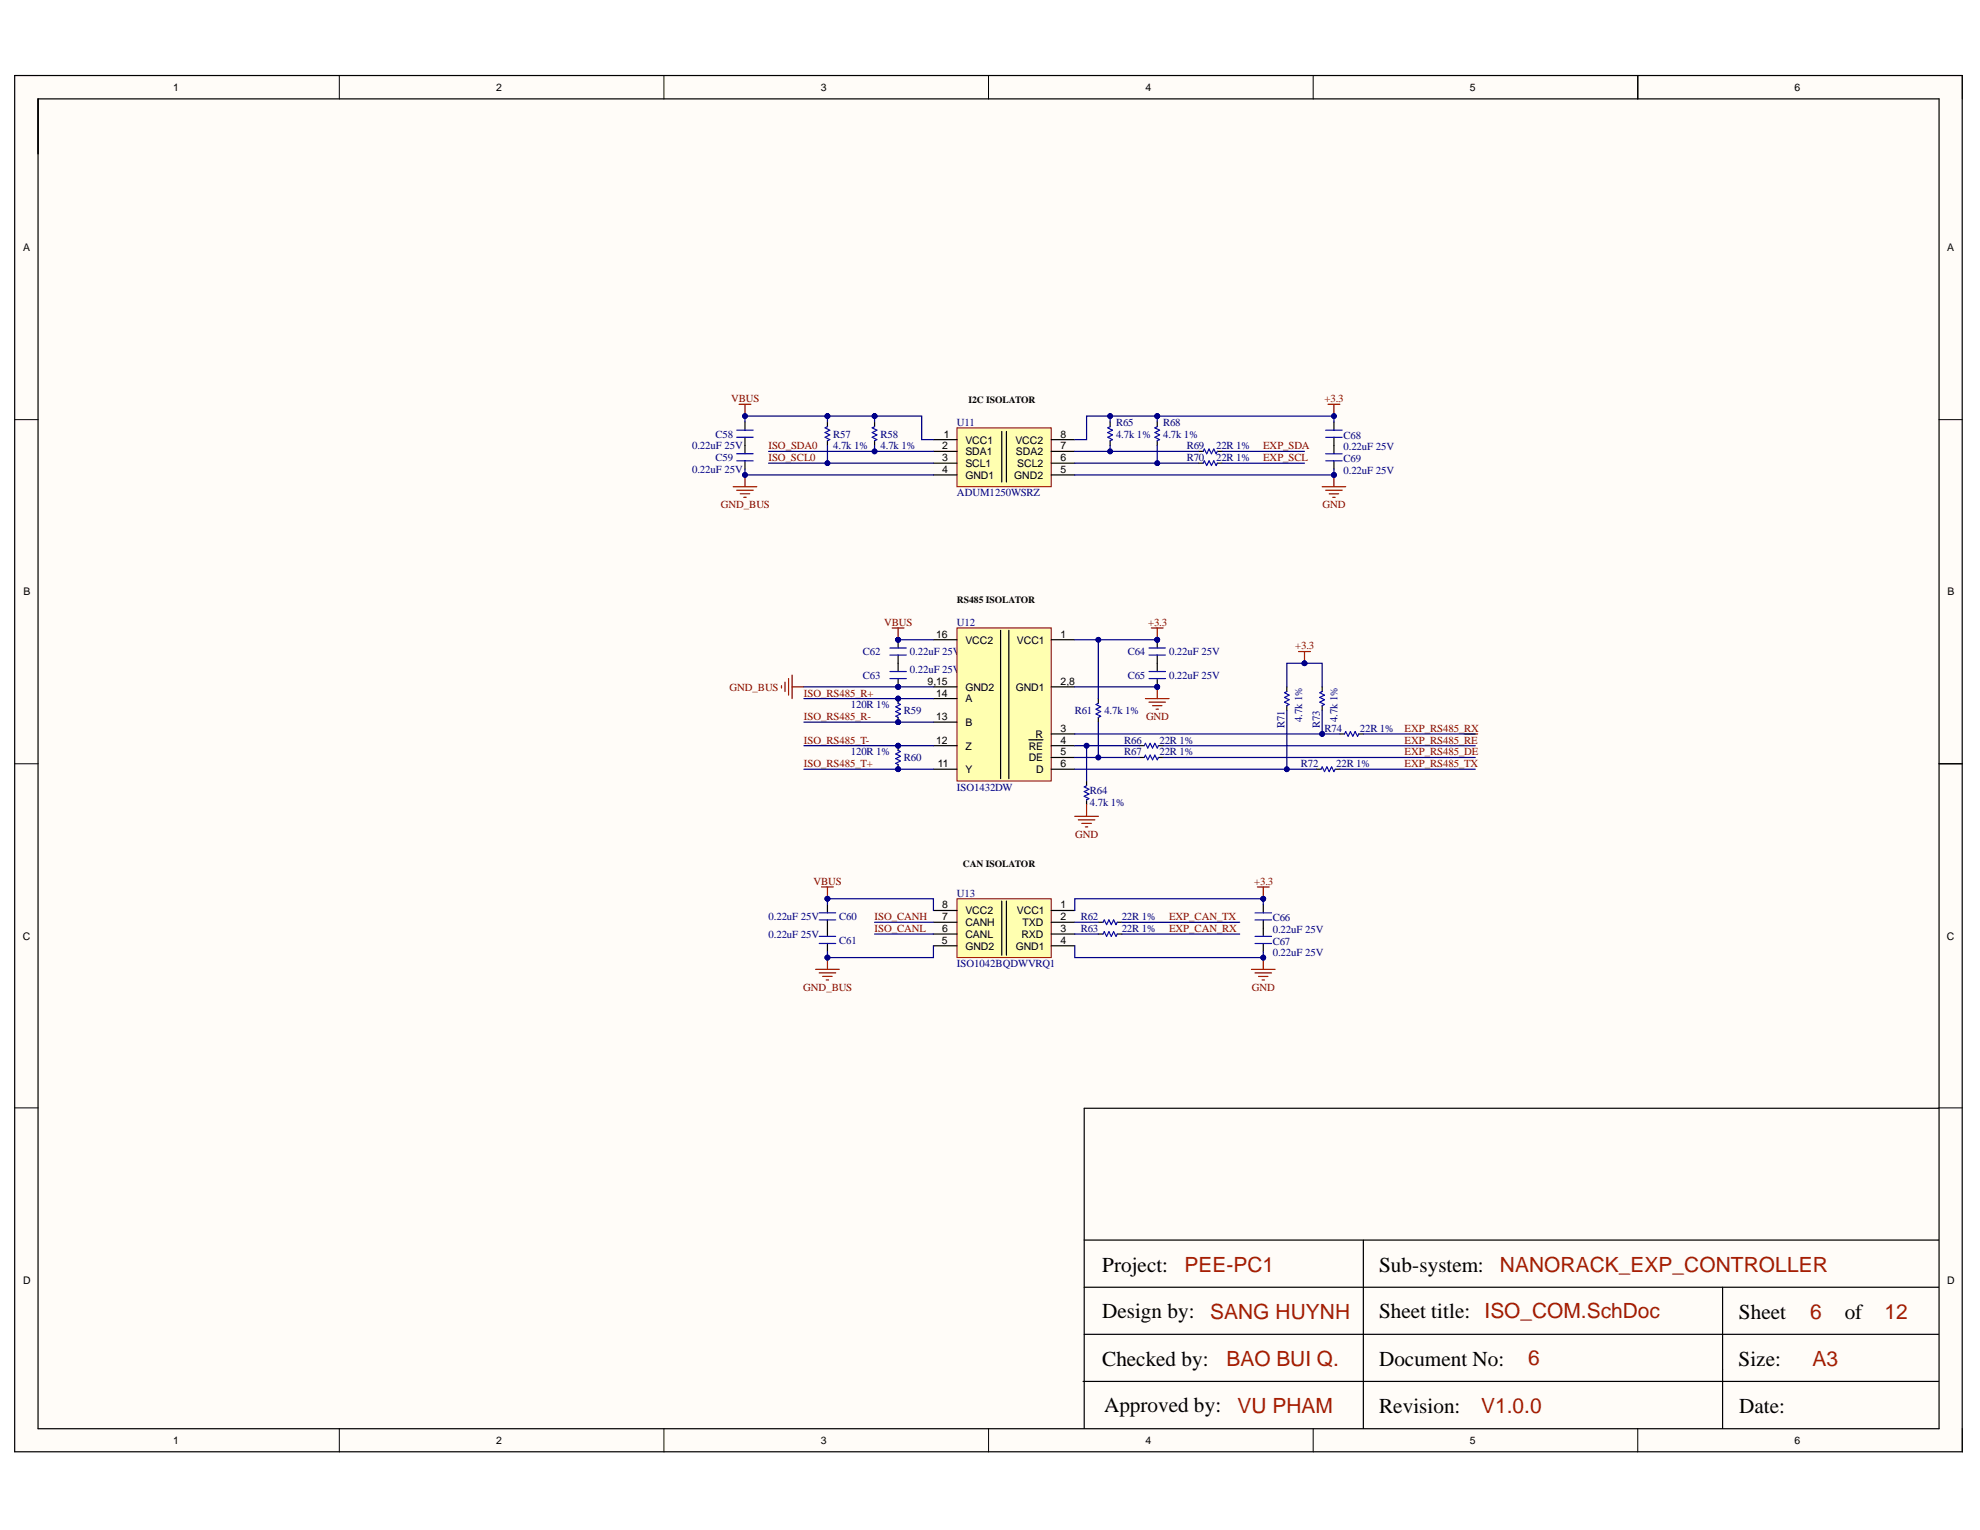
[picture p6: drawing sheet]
<svg xmlns="http://www.w3.org/2000/svg" width="279mm" height="216mm" viewBox="0 0 279 216" stroke-linecap="round" stroke-linejoin="round" font-family="sans-serif">
<defs><g id="words">
<g font-size="3">
<text x="155.5" y="179.5">Project:</text>
<text x="194.6" y="179.5">Sub-system:</text>
<text x="155.5" y="186">Design by:</text>
<text x="194.6" y="186">Sheet title: ISO_COM.SchDoc</text>
<text x="245.4" y="186.2">Sheet</text>
<text x="260.3" y="186.2">of</text>
<text x="155.5" y="192.8">Checked by:</text>
<text x="194.6" y="192.8">Document No:</text>
<text x="245.3" y="192.8">Size:</text>
<text x="155.8" y="199.3">Approved by:</text>
<text x="194.6" y="199.4">Revision:</text>
<text x="245.4" y="199.4">Date:</text>
</g>
<g font-size="3" fill="#a61c00">
<text x="167.1" y="179.5">PEE-PC1</text>
<text x="211.6" y="179.5">NANORACK_EXP_CONTROLLER</text>
<text x="170.8" y="186.2">SANG HUYNH</text>
<text x="255.4" y="186.2">6</text>
<text x="265.9" y="186.2">12</text>
<text x="173.1" y="192.8">BAO BUI Q.</text>
<text x="215.7" y="192.6">6</text>
<text x="255.8" y="192.8">A3</text>
<text x="174.6" y="199.4">VU PHAM</text>
<text x="209" y="199.4">V1.0.0</text>
</g>
<g font-size="1.5">
<text x="24.4" y="12.9">1</text>
<text x="70" y="12.9">2</text>
<text x="115.8" y="12.9">3</text>
<text x="161.6" y="12.9">4</text>
<text x="207.4" y="12.9">5</text>
<text x="253.2" y="12.9">6</text>
<text x="3.3" y="35.5">A</text>
<text x="274.8" y="35.5">A</text>
<text x="133" y="63.4">2</text>
<text x="133" y="65.1">3</text>
<text x="133.2" y="61.7">1</text>
<text x="136.2" y="62.6">VCC1</text>
<text x="136.2" y="64.2">SDA1</text>
<text x="136.2" y="65.9">SCL1</text>
<text x="143.3" y="62.6">VCC2</text>
<text x="143.4" y="64.2">SDA2</text>
<text x="143.5" y="65.9">SCL2</text>
<text x="149.7" y="65.1">6</text>
<text x="149.7" y="63.4">7</text>
<text x="149.7" y="61.7">8</text>
<text x="133" y="66.7">4</text>
<text x="136.2" y="67.6">GND1</text>
<text x="143.1" y="67.6">GND2</text>
<text x="149.7" y="66.7">5</text>
<text x="3.3" y="84">B</text>
<text x="132.1" y="90">16</text>
<text x="149.7" y="90">1</text>
<text x="274.8" y="84">B</text>
<text x="136.2" y="90.8">VCC2</text>
<text x="143.5" y="90.8">VCC1</text>
<text x="130.9" y="96.6">9,15</text>
<text x="132.1" y="101.6">13</text>
<text x="132.1" y="98.3">14</text>
<text x="136.2" y="97.4">GND2</text>
<text x="136.2" y="99.1">A</text>
<text x="143.3" y="97.4">GND1</text>
<text x="149.7" y="96.6">2,8</text>
<text x="132.1" y="104.9">12</text>
<text x="136.2" y="105.8">Z</text>
<text x="136.2" y="102.4">B</text>
<text x="145.2" y="105.8">RE</text>
<text x="145.2" y="107.4">DE</text>
<text x="146.1" y="104.1">R</text>
<text x="149.7" y="103.3">3</text>
<text x="149.7" y="104.9">4</text>
<text x="149.7" y="106.6">5</text>
<text x="132.3" y="108.3">11</text>
<text x="136.2" y="109.1">Y</text>
<text x="146.2" y="109.1">D</text>
<text x="149.7" y="108.3">6</text>
<text x="133" y="131.5">6</text>
<text x="133" y="129.9">7</text>
<text x="133" y="128.2">8</text>
<text x="136.2" y="130.7">CANH</text>
<text x="136.2" y="129">VCC2</text>
<text x="143.5" y="129">VCC1</text>
<text x="144.3" y="130.7">TXD</text>
<text x="149.7" y="128.2">1</text>
<text x="149.7" y="129.9">2</text>
<text x="149.7" y="131.5">3</text>
<text x="3.2" y="132.6">C</text>
<text x="132.9" y="133.1">5</text>
<text x="136.2" y="134">GND2</text>
<text x="136.2" y="132.3">CANL</text>
<text x="143.3" y="134">GND1</text>
<text x="144.1" y="132.3">RXD</text>
<text x="149.7" y="133.1">4</text>
<text x="274.7" y="132.6">C</text>
<text x="3.3" y="181.1">D</text>
<text x="274.8" y="181.1">D</text>
<text x="24.4" y="203.8">1</text>
<text x="70" y="203.8">2</text>
<text x="115.8" y="203.8">3</text>
<text x="161.6" y="203.8">4</text>
<text x="207.4" y="203.8">5</text>
<text x="253.2" y="203.8">6</text>
</g>
<g font-size="1.5" fill="#800000">
<text x="103.2" y="56.8">VBUS</text>
<text x="186.9" y="56.8">+3.3</text>
<text x="108.4" y="63.4">ISO_SDA0</text>
<text x="108.4" y="65">ISO_SCL0</text>
<text x="178.2" y="63.4">EXP_SDA</text>
<text x="178.2" y="65">EXP_SCL</text>
<text x="101.7" y="71.7">GND_BUS</text>
<text x="186.6" y="71.7">GND</text>
<text x="124.8" y="88.3">VBUS</text>
<text x="162" y="88.3">+3.3</text>
<text x="182.8" y="91.6">+3.3</text>
<text x="102.9" y="97.4">GND_BUS</text>
<text x="113.4" y="98.3">ISO_RS485_R+</text>
<text x="113.4" y="101.6">ISO_RS485_R-</text>
<text x="161.7" y="101.6">GND</text>
<text x="113.4" y="104.9">ISO_RS485_T-</text>
<text x="198.2" y="103.3">EXP_RS485_RX</text>
<text x="198.2" y="104.9">EXP_RS485_RE</text>
<text x="198.2" y="106.6">EXP_RS485_DE</text>
<text x="113.4" y="108.3">ISO_RS485_T+</text>
<text x="198.2" y="108.3">EXP_RS485_TX</text>
<text x="151.7" y="118.2">GND</text>
<text x="114.8" y="124.9">VBUS</text>
<text x="177" y="124.9">+3.3</text>
<text x="123.4" y="129.9">ISO_CANH</text>
<text x="123.4" y="131.5">ISO_CANL</text>
<text x="165" y="129.9">EXP_CAN_TX</text>
<text x="165" y="131.5">EXP_CAN_RX</text>
<text x="113.3" y="139.8">GND_BUS</text>
<text x="176.6" y="139.8">GND</text>
</g>
<g font-size="1.5" fill="#000080">
<text x="97.7" y="63.4">0.22uF 25V</text>
<text x="101" y="65">C59</text>
<text x="101" y="61.7">C58</text>
<text x="117.6" y="61.7">R57</text>
<text x="117.6" y="63.4">4.7k 1%</text>
<text x="124.3" y="61.7">R58</text>
<text x="124.3" y="63.4">4.7k 1%</text>
<text x="135" y="60.1">U11</text>
<text x="157.5" y="60.1">R65</text>
<text x="157.5" y="61.7">4.7k 1%</text>
<text x="164.1" y="60.1">R68</text>
<text x="164.1" y="61.7">4.7k 1%</text>
<text x="167.5" y="63.4">R69</text>
<text x="167.5" y="65">R70</text>
<text x="171.6" y="63.4">22R 1%</text>
<text x="171.6" y="65">22R 1%</text>
<text x="189.6" y="61.9">C68</text>
<text x="189.6" y="63.6">0.22uF 25V</text>
<text x="189.6" y="65.2">C69</text>
<text x="97.7" y="66.7">0.22uF 25V</text>
<text x="135" y="70">ADUM1250WSRZ</text>
<text x="189.6" y="66.9">0.22uF 25V</text>
<text x="135" y="88.3">U12</text>
<text x="121.8" y="92.5">C62</text>
<text x="121.8" y="95.8">C63</text>
<text x="128.4" y="92.5">0.22uF 25V</text>
<text x="128.4" y="95">0.22uF 25V</text>
<text x="159.1" y="92.5">C64</text>
<text x="159.1" y="95.8">C65</text>
<text x="165" y="92.5">0.22uF 25V</text>
<text x="165" y="95.8">0.22uF 25V</text>
<text x="120.1" y="99.9">120R 1%</text>
<text x="127.6" y="100.8">R59</text>
<text x="151.7" y="100.8">R61</text>
<text x="155.8" y="100.8">4.7k 1%</text>
<text x="183.7" y="101.9" transform="rotate(-90 183.7 101.9)">4.7k 1%</text>
<text x="188.7" y="101.9" transform="rotate(-90 188.7 101.9)">4.7k 1%</text>
<text x="120.1" y="106.6">120R 1%</text>
<text x="127.6" y="107.4">R60</text>
<text x="158.6" y="104.9">R66</text>
<text x="158.6" y="106.6">R67</text>
<text x="163.6" y="104.9">22R 1%</text>
<text x="163.6" y="106.6">22R 1%</text>
<text x="181.2" y="102.7" transform="rotate(-90 181.2 102.7)">R71</text>
<text x="186.2" y="102.7" transform="rotate(-90 186.2 102.7)">R73</text>
<text x="186.9" y="103.3">R74</text>
<text x="191.9" y="103.3">22R 1%</text>
<text x="135" y="111.6">ISO1432DW</text>
<text x="153.8" y="112.1">R64</text>
<text x="153.8" y="113.7">4.7k 1%</text>
<text x="183.6" y="108.3">R72</text>
<text x="188.6" y="108.3">22R 1%</text>
<text x="108.4" y="129.9">0.22uF 25V</text>
<text x="118.4" y="129.9">C60</text>
<text x="135" y="126.5">U13</text>
<text x="152.5" y="129.9">R62</text>
<text x="152.5" y="131.5">R63</text>
<text x="158.3" y="129.9">22R 1%</text>
<text x="158.3" y="131.5">22R 1%</text>
<text x="179.6" y="130">C66</text>
<text x="179.6" y="131.7">0.22uF 25V</text>
<text x="108.4" y="132.3">0.22uF 25V</text>
<text x="118.4" y="133.1">C61</text>
<text x="135" y="136.5">ISO1042BQDWVRQ1</text>
<text x="179.6" y="133.3">C67</text>
<text x="179.6" y="135">0.22uF 25V</text>
</g>
<g font-size="1.4">
<text x="136.7" y="56.8">I2C ISOLATOR</text>
<text x="135" y="85">RS485 ISOLATOR</text>
<text x="135.9" y="122.4">CAN ISOLATOR</text>
</g>
</g></defs>
<g fill="#fffcf8">
<path d="M2.1 10.7h274.8v194.2h-274.8z" fill-rule="evenodd"/>
<path d="M5.4 14h268.2v187.6h-268.2z" fill-rule="evenodd"/>
</g>
<g fill="none" stroke="#000" stroke-width=".14">
<path d="M2.1 10.7h3.3M47.9 10.7v3.3M93.7 10.7v3.3M139.5 10.7v3.3M185.3 10.7v3.3M231.1 10.7v3.3M273.6 10.7h3.3v3.3M2.1 59.2h3.3M273.6 59.2h3.3M2.1 107.8h3.3M273.6 107.8h3.3M2.1 156.3h3.3"/>
<path d="M273.6 156.3h3.3M47.9 201.6v3.3M93.7 201.6v3.3M139.5 201.6v3.3M185.3 201.6v3.3M231.1 201.6v3.3M276.9 201.6v3.3"/>
</g>
<path d="M2.1 10.7h274.8v194.2h-274.8zM5.4 14h268.2v187.6h-268.2zM231.1 10.7v3.3M273.6 107.8h3.3M273.5 156.4h-120.5v45.2M153 175h120.5M192.4 175v26.6M152.8 194.9h120.7M153 188.3h120.5M153 181.6h120.5M243.1 181.6v20" fill="none" stroke="#000" stroke-width=".17"/>
<path d="M135 60.4h13.3v8.3h-13.3z" fill-rule="evenodd" fill="#ffffb0"/>
<path d="M135 60.4h13.3v8.3h-13.3z" fill="none" stroke="#800000" stroke-width=".14"/>
<path d="M131.7 62h3.3M131.7 63.7h3.3M131.7 65.4h3.3M131.7 67h3.3M141.4 60.9v7.1M142 60.9v7.1M148.3 62h3.4M148.3 63.7h3.4M148.3 65.4h3.4M148.3 67h3.4" fill="none" stroke="#000" stroke-width=".17"/>
<path d="M186.6 68.7h3.3M187.1 69.2h2.3M187.6 69.7h1.3M188.1 70.2h.3M188.2 67v1.7" fill="none" stroke="#800000" stroke-width=".17"/>
<circle cx="188.2" cy="67" r=".33" fill="#000080"/>
<circle cx="188.2" cy="67" r=".33" fill="none" stroke="#000080" stroke-width=".14"/>
<path d="M187.4 57.1h1.7M188.2 57.1v1.6" fill="none" stroke="#800000" stroke-width=".17"/>
<circle cx="188.2" cy="58.7" r=".33" fill="#000080"/>
<circle cx="188.2" cy="58.7" r=".33" fill="none" stroke="#000080" stroke-width=".14"/>
<circle cx="126.7" cy="90.3" r=".33" fill="#000080"/>
<circle cx="126.7" cy="90.3" r=".33" fill="none" stroke="#000080" stroke-width=".14"/>
<path d="M126.7 90.3v1.1M126.7 92.4v1.2" fill="none" stroke="#000" stroke-width=".17"/>
<circle cx="126.7" cy="90.3" r=".33" fill="#000080"/>
<circle cx="126.7" cy="90.3" r=".33" fill="none" stroke="#000080" stroke-width=".14"/>
<path d="M125.6 92.4h2.3M125.6 91.4h2.3" fill="none" stroke="#00f" stroke-width=".17"/>
<circle cx="126.7" cy="96.9" r=".33" fill="#000080"/>
<circle cx="126.7" cy="96.9" r=".33" fill="none" stroke="#000080" stroke-width=".14"/>
<path d="M126.7 95.8v1.1" fill="none" stroke="#000" stroke-width=".17"/>
<circle cx="126.7" cy="96.9" r=".33" fill="#000080"/>
<circle cx="126.7" cy="96.9" r=".33" fill="none" stroke="#000080" stroke-width=".14"/>
<path d="M126.7 93.6v1.2" fill="none" stroke="#000" stroke-width=".17"/>
<path d="M125.6 95.8h2.3M125.6 94.8h2.3" fill="none" stroke="#00f" stroke-width=".17"/>
<circle cx="163.3" cy="90.3" r=".33" fill="#000080"/>
<circle cx="163.3" cy="90.3" r=".33" fill="none" stroke="#000080" stroke-width=".14"/>
<path d="M163.3 90.3v1.1M163.3 92.4v1.2" fill="none" stroke="#000" stroke-width=".17"/>
<circle cx="163.3" cy="90.3" r=".33" fill="#000080"/>
<circle cx="163.3" cy="90.3" r=".33" fill="none" stroke="#000080" stroke-width=".14"/>
<path d="M162.1 92.4h2.4M162.1 91.4h2.4" fill="none" stroke="#00f" stroke-width=".17"/>
<circle cx="163.3" cy="96.9" r=".33" fill="#000080"/>
<circle cx="163.3" cy="96.9" r=".33" fill="none" stroke="#000080" stroke-width=".14"/>
<path d="M163.3 95.8v1.1" fill="none" stroke="#000" stroke-width=".17"/>
<circle cx="163.3" cy="96.9" r=".33" fill="#000080"/>
<circle cx="163.3" cy="96.9" r=".33" fill="none" stroke="#000080" stroke-width=".14"/>
<path d="M163.3 93.6v1.2" fill="none" stroke="#000" stroke-width=".17"/>
<path d="M162.1 95.8h2.4M162.1 94.8h2.4" fill="none" stroke="#00f" stroke-width=".17"/>
<path d="M161.6 98.6h3.4M162.1 99.1h2.4M162.6 99.6h1.4M163.3 96.9v1.7M163.1 100.1h.4" fill="none" stroke="#800000" stroke-width=".17"/>
<circle cx="163.3" cy="96.9" r=".33" fill="#000080"/>
<circle cx="163.3" cy="96.9" r=".33" fill="none" stroke="#000080" stroke-width=".14"/>
<path d="M162.5 88.6h1.6M163.3 88.6v1.7" fill="none" stroke="#800000" stroke-width=".17"/>
<circle cx="163.3" cy="90.3" r=".33" fill="#000080"/>
<circle cx="163.3" cy="90.3" r=".33" fill="none" stroke="#000080" stroke-width=".14"/>
<path d="M125.9 88.6h1.7M126.7 88.6v1.7" fill="none" stroke="#800000" stroke-width=".17"/>
<circle cx="126.7" cy="90.3" r=".33" fill="#000080"/>
<circle cx="126.7" cy="90.3" r=".33" fill="none" stroke="#000080" stroke-width=".14"/>
<path d="M103.5 68.7h3.3M104 69.2h2.3M104.5 69.7h1.3M105 70.2h.3M105.1 67v1.7M110.3 96.8v.3M110.8 96.3v1.3M111.3 95.8v2.3M111.8 95.3v3.3M111.8 96.9h1.6" fill="none" stroke="#800000" stroke-width=".17"/>
<circle cx="105.1" cy="67" r=".33" fill="#000080"/>
<circle cx="105.1" cy="67" r=".33" fill="none" stroke="#000080" stroke-width=".14"/>
<path d="M104.3 57.1h1.7M105.1 57.1v1.6" fill="none" stroke="#800000" stroke-width=".17"/>
<circle cx="105.1" cy="58.7" r=".33" fill="#000080"/>
<circle cx="105.1" cy="58.7" r=".33" fill="none" stroke="#000080" stroke-width=".14"/>
<path d="M115.9 125.2h1.7M116.8 125.2v1.6" fill="none" stroke="#800000" stroke-width=".17"/>
<circle cx="116.8" cy="126.8" r=".33" fill="#000080"/>
<circle cx="116.8" cy="126.8" r=".33" fill="none" stroke="#000080" stroke-width=".14"/>
<path d="M115.1 136.8h3.3M115.6 137.3h2.3M116.1 137.8h1.3M116.6 138.3h.3M116.8 135.1v1.7" fill="none" stroke="#800000" stroke-width=".17"/>
<circle cx="116.8" cy="135.1" r=".33" fill="#000080"/>
<circle cx="116.8" cy="135.1" r=".33" fill="none" stroke="#000080" stroke-width=".14"/>
<path d="M116.8 127.7v1.1M116.8 129.8v2.3M116.8 133.1v1.2M178.3 127.7v1.1M178.3 129.8v2.3M178.3 133.1v1.2" fill="none" stroke="#000" stroke-width=".17"/>
<path d="M115.6 129.8h2.3M115.6 128.8h2.3M115.6 133.1h2.3M115.6 132.1h2.3M177.1 129.8h2.3M177.1 133.1h2.3M177.1 132.1h2.3M177.1 128.8h2.3" fill="none" stroke="#00f" stroke-width=".17"/>
<path d="M176.6 136.8h3.3M177.1 137.3h2.3M177.6 137.8h1.3M178.1 138.3h.3M178.3 135.1v1.7" fill="none" stroke="#800000" stroke-width=".17"/>
<circle cx="178.3" cy="135.1" r=".33" fill="#000080"/>
<circle cx="178.3" cy="135.1" r=".33" fill="none" stroke="#000080" stroke-width=".14"/>
<path d="M177.4 125.2h1.7M178.3 125.2v1.6" fill="none" stroke="#800000" stroke-width=".17"/>
<circle cx="178.3" cy="126.8" r=".33" fill="#000080"/>
<circle cx="178.3" cy="126.8" r=".33" fill="none" stroke="#000080" stroke-width=".14"/>
<path d="M181.6 96.9v.7M181.6 99.6v.6M186.6 96.9v.7M186.6 99.6v.6" fill="none" stroke="#000" stroke-width=".17"/>
<path d="M181.6 97.6l-.3 .2 .6 .3-.6 .3 .6 .3-.6 .4 .6 .3-.3 .2M186.6 97.6l-.4 .2 .7 .3-.7 .3 .7 .3-.7 .4 .7 .3-.3 .2" fill="none" stroke="#00f" stroke-width=".17"/>
<path d="M183.2 91.9h1.7M184.1 91.9v1.7" fill="none" stroke="#800000" stroke-width=".17"/>
<circle cx="184.1" cy="93.6" r=".33" fill="#000080"/>
<circle cx="184.1" cy="93.6" r=".33" fill="none" stroke="#000080" stroke-width=".14"/>
<path d="M116.8 59.5v.7M123.4 59.5v.7M156.7 59.5v.7M163.3 59.5v.7M116.8 62.2v.7M123.4 62.2v.7M156.7 62.2v.7M163.3 62.2v.7" fill="none" stroke="#000" stroke-width=".17"/>
<path d="M116.8 60.2l-.4 .2 .7 .3-.7 .3 .7 .4-.7 .3 .7 .3-.3 .2M123.4 60.2l-.3 .2 .6 .3-.6 .3 .6 .4-.6 .3 .6 .3-.3 .2M156.7 60.2l-.4 .2 .7 .3-.7 .3 .7 .4-.7 .3 .7 .3-.3 .2M163.3 60.2l-.3 .2 .6 .3-.6 .3 .6 .4-.6 .3 .6 .3-.3 .2" fill="none" stroke="#00f" stroke-width=".17"/>
<circle cx="126.7" cy="98.6" r=".33" fill="#000080"/>
<circle cx="126.7" cy="98.6" r=".33" fill="none" stroke="#000080" stroke-width=".14"/>
<circle cx="126.7" cy="101.9" r=".33" fill="#000080"/>
<circle cx="126.7" cy="101.9" r=".33" fill="none" stroke="#000080" stroke-width=".14"/>
<path d="M126.7 98.6v.6" fill="none" stroke="#000" stroke-width=".17"/>
<circle cx="126.7" cy="98.6" r=".33" fill="#000080"/>
<circle cx="126.7" cy="98.6" r=".33" fill="none" stroke="#000080" stroke-width=".14"/>
<path d="M126.7 101.2v.7" fill="none" stroke="#000" stroke-width=".17"/>
<circle cx="126.7" cy="101.9" r=".33" fill="#000080"/>
<circle cx="126.7" cy="101.9" r=".33" fill="none" stroke="#000080" stroke-width=".14"/>
<path d="M126.7 99.2l.4 .2-.7 .3 .7 .4-.7 .3 .7 .3-.7 .4 .3 .1" fill="none" stroke="#00f" stroke-width=".17"/>
<circle cx="126.7" cy="105.2" r=".33" fill="#000080"/>
<circle cx="126.7" cy="105.2" r=".33" fill="none" stroke="#000080" stroke-width=".14"/>
<circle cx="126.7" cy="108.5" r=".33" fill="#000080"/>
<circle cx="126.7" cy="108.5" r=".33" fill="none" stroke="#000080" stroke-width=".14"/>
<path d="M126.7 105.2v.7" fill="none" stroke="#000" stroke-width=".17"/>
<circle cx="126.7" cy="105.2" r=".33" fill="#000080"/>
<circle cx="126.7" cy="105.2" r=".33" fill="none" stroke="#000080" stroke-width=".14"/>
<path d="M126.7 107.9v.6" fill="none" stroke="#000" stroke-width=".17"/>
<circle cx="126.7" cy="108.5" r=".33" fill="#000080"/>
<circle cx="126.7" cy="108.5" r=".33" fill="none" stroke="#000080" stroke-width=".14"/>
<g fill="none" stroke="#00f" stroke-width=".17">
<path d="M104 65h2.3M104 64h2.3M104 61.7h2.3M104 60.7h2.3M169.8 63.7l.1-.3 .4 .6 .3-.6 .3 .6 .4-.6 .3 .6 .2-.3M169.8 65.4l.1-.4 .4 .7 .3-.7 .3 .7 .4-.7 .3 .7 .2-.3M187.1 65h2.3M187.1 64h2.3M187.1 61.7h2.3M187.1 60.7h2.3M155 99.2l-.3 .2 .6 .3-.6 .4 .6 .3-.6 .3 .6 .4-.3 .1M126.7 105.9l.4 .2-.7 .3 .7 .3-.7 .4 .7 .3-.7 .3 .3 .2"/>
<path d="M153.3 110.9l-.3 .1 .7 .4-.7 .3 .7 .3-.7 .4 .7 .3-.4 .2M161.5 105.2l.1-.3 .4 .7 .3-.7 .3 .7 .4-.7 .3 .7 .2-.4M161.5 106.9l.1-.3 .4 .6 .3-.6 .3 .6 .4-.6 .3 .6 .2-.3M186.4 108.5l.2-.3 .3 .7 .3-.7 .4 .7 .3-.7 .3 .7 .2-.4M189.7 103.6l.2-.4 .3 .7 .4-.7 .3 .7 .3-.7 .4 .7 .1-.3M155.7 130.1l.1-.3 .4 .7 .3-.7 .3 .7 .3-.7 .4 .7 .1-.4M155.7 131.8l.1-.3 .4 .6 .3-.6 .3 .6 .3-.6 .4 .6 .1-.3"/>
</g>
<g fill="none" stroke="#000" stroke-width=".17">
<path d="M105.1 59.5v1.2M188.2 59.5v1.2M105.1 61.7v2.3M105.1 65v1.2M169.1 63.7h.7M169.1 65.4h.7M171.8 63.7h.6M171.8 65.4h.6M188.2 61.7v2.3M188.2 65v1.2M155 98.6v.6M153.3 110.2v.7"/>
<path d="M153.3 112.9v.6M155 101.2v.7M160.8 105.2h.7M160.8 106.9h.7M163.5 105.2h.6M163.5 106.9h.6M185.7 108.5h.7M188.4 108.5h.7M189.1 103.6h.6M191.7 103.6h.7M155 130.1h.7M155 131.8h.7"/>
<path d="M157.6 130.1h.7M157.6 131.8h.7"/>
</g>
<path d="M151.7 115.2h3.3M152.2 115.7h2.3M152.7 116.2h1.3M153.2 116.7h.3M153.3 113.5v1.7M206.6 103.6h1.9" fill="none" stroke="#800000" stroke-width=".17"/>
<path d="M135 88.6h13.3v21.6h-13.3z" fill-rule="evenodd" fill="#ffffb0"/>
<path d="M135 88.6h13.3v21.6h-13.3z" fill="none" stroke="#800000" stroke-width=".14"/>
<g fill="none" stroke="#000" stroke-width=".17">
<path d="M131.7 90.3h3.3M131.7 96.9h3.3M131.7 98.6h3.3M141.2 88.9v21M142.4 88.9v21M148.3 90.3h3.4M148.3 96.9h3.4M131.7 105.2h3.3M131.7 108.5h3.3M131.7 101.9h3.3M145.2 104.4h2M148.3 103.6h3.4"/>
<path d="M148.3 105.2h3.4M148.3 106.9h3.4M148.3 108.5h3.4"/>
</g>
<path d="M135 126.8h13.3v8.3h-13.3z" fill-rule="evenodd" fill="#ffffb0"/>
<path d="M135 126.8h13.3v8.3h-13.3z" fill="none" stroke="#800000" stroke-width=".14"/>
<path d="M131.7 128.5h3.3M131.7 130.1h3.3M131.7 131.8h3.3M131.7 133.5h3.3M141.4 127.2v7.6M142 127.2v7.6M148.3 128.5h3.4M148.3 130.1h3.4M148.3 131.8h3.4M148.3 133.5h3.4" fill="none" stroke="#000" stroke-width=".17"/>
<path d="M123.4 58.7h6.7v3.3h1.6" fill="none" stroke="#000080" stroke-width=".17"/>
<circle cx="123.4" cy="58.7" r=".33" fill="#000080"/>
<circle cx="123.4" cy="58.7" r=".33" fill="none" stroke="#000080" stroke-width=".14"/>
<path d="M116.8 58.7h6.6" fill="none" stroke="#000080" stroke-width=".17"/>
<circle cx="123.4" cy="58.7" r=".33" fill="#000080"/>
<circle cx="123.4" cy="58.7" r=".33" fill="none" stroke="#000080" stroke-width=".14"/>
<circle cx="116.8" cy="58.7" r=".33" fill="#000080"/>
<circle cx="116.8" cy="58.7" r=".33" fill="none" stroke="#000080" stroke-width=".14"/>
<path d="M123.4 58.7v.8" fill="none" stroke="#000080" stroke-width=".17"/>
<circle cx="123.4" cy="58.7" r=".33" fill="#000080"/>
<circle cx="123.4" cy="58.7" r=".33" fill="none" stroke="#000080" stroke-width=".14"/>
<path d="M123.4 62.9v.8h8.3" fill="none" stroke="#000080" stroke-width=".17"/>
<circle cx="123.4" cy="63.7" r=".33" fill="#000080"/>
<circle cx="123.4" cy="63.7" r=".33" fill="none" stroke="#000080" stroke-width=".14"/>
<path d="M116.8 62.9v2.5h14.9" fill="none" stroke="#000080" stroke-width=".17"/>
<circle cx="116.8" cy="65.4" r=".33" fill="#000080"/>
<circle cx="116.8" cy="65.4" r=".33" fill="none" stroke="#000080" stroke-width=".14"/>
<path d="M108.4 65.4h8.4" fill="none" stroke="#000080" stroke-width=".17"/>
<circle cx="116.8" cy="65.4" r=".33" fill="#000080"/>
<circle cx="116.8" cy="65.4" r=".33" fill="none" stroke="#000080" stroke-width=".14"/>
<path d="M108.4 63.7h15" fill="none" stroke="#000080" stroke-width=".17"/>
<circle cx="123.4" cy="63.7" r=".33" fill="#000080"/>
<circle cx="123.4" cy="63.7" r=".33" fill="none" stroke="#000080" stroke-width=".14"/>
<path d="M156.7 58.7v.8" fill="none" stroke="#000080" stroke-width=".17"/>
<circle cx="156.7" cy="58.7" r=".33" fill="#000080"/>
<circle cx="156.7" cy="58.7" r=".33" fill="none" stroke="#000080" stroke-width=".14"/>
<path d="M156.7 62.9v.8" fill="none" stroke="#000080" stroke-width=".17"/>
<circle cx="156.7" cy="63.7" r=".33" fill="#000080"/>
<circle cx="156.7" cy="63.7" r=".33" fill="none" stroke="#000080" stroke-width=".14"/>
<path d="M163.3 62.9v2.5h-11.6" fill="none" stroke="#000080" stroke-width=".17"/>
<circle cx="163.3" cy="65.4" r=".33" fill="#000080"/>
<circle cx="163.3" cy="65.4" r=".33" fill="none" stroke="#000080" stroke-width=".14"/>
<path d="M116.8 58.7v.8" fill="none" stroke="#000080" stroke-width=".17"/>
<circle cx="116.8" cy="58.7" r=".33" fill="#000080"/>
<circle cx="116.8" cy="58.7" r=".33" fill="none" stroke="#000080" stroke-width=".14"/>
<path d="M116.8 58.7h-11.7v.8" fill="none" stroke="#000080" stroke-width=".17"/>
<circle cx="116.8" cy="58.7" r=".33" fill="#000080"/>
<circle cx="116.8" cy="58.7" r=".33" fill="none" stroke="#000080" stroke-width=".14"/>
<circle cx="105.1" cy="58.7" r=".33" fill="#000080"/>
<circle cx="105.1" cy="58.7" r=".33" fill="none" stroke="#000080" stroke-width=".14"/>
<path d="M163.3 58.7h-10v3.3h-1.6" fill="none" stroke="#000080" stroke-width=".17"/>
<circle cx="156.7" cy="58.7" r=".33" fill="#000080"/>
<circle cx="156.7" cy="58.7" r=".33" fill="none" stroke="#000080" stroke-width=".14"/>
<circle cx="163.3" cy="58.7" r=".33" fill="#000080"/>
<circle cx="163.3" cy="58.7" r=".33" fill="none" stroke="#000080" stroke-width=".14"/>
<path d="M163.3 58.7v.8" fill="none" stroke="#000080" stroke-width=".17"/>
<circle cx="163.3" cy="58.7" r=".33" fill="#000080"/>
<circle cx="163.3" cy="58.7" r=".33" fill="none" stroke="#000080" stroke-width=".14"/>
<path d="M163.3 58.7h24.9v.8" fill="none" stroke="#000080" stroke-width=".17"/>
<circle cx="163.3" cy="58.7" r=".33" fill="#000080"/>
<circle cx="163.3" cy="58.7" r=".33" fill="none" stroke="#000080" stroke-width=".14"/>
<circle cx="188.2" cy="58.7" r=".33" fill="#000080"/>
<circle cx="188.2" cy="58.7" r=".33" fill="none" stroke="#000080" stroke-width=".14"/>
<path d="M105.1 66.2v.8h26.6" fill="none" stroke="#000080" stroke-width=".17"/>
<circle cx="105.1" cy="67" r=".33" fill="#000080"/>
<circle cx="105.1" cy="67" r=".33" fill="none" stroke="#000080" stroke-width=".14"/>
<path d="M188.2 66.2v.8" fill="none" stroke="#000080" stroke-width=".17"/>
<circle cx="188.2" cy="67" r=".33" fill="#000080"/>
<circle cx="188.2" cy="67" r=".33" fill="none" stroke="#000080" stroke-width=".14"/>
<path d="M113.4 96.9h13.3" fill="none" stroke="#000080" stroke-width=".17"/>
<circle cx="126.7" cy="96.9" r=".33" fill="#000080"/>
<circle cx="126.7" cy="96.9" r=".33" fill="none" stroke="#000080" stroke-width=".14"/>
<path d="M116.8 126.8h14.9v1.7" fill="none" stroke="#000080" stroke-width=".17"/>
<circle cx="116.8" cy="126.8" r=".33" fill="#000080"/>
<circle cx="116.8" cy="126.8" r=".33" fill="none" stroke="#000080" stroke-width=".14"/>
<path d="M131.7 133.5v1.6h-14.9" fill="none" stroke="#000080" stroke-width=".17"/>
<circle cx="116.8" cy="135.1" r=".33" fill="#000080"/>
<circle cx="116.8" cy="135.1" r=".33" fill="none" stroke="#000080" stroke-width=".14"/>
<path d="M116.8 126.8v.9M123.4 130.1h8.3M123.4 131.8h8.3" fill="none" stroke="#000080" stroke-width=".17"/>
<circle cx="116.8" cy="126.8" r=".33" fill="#000080"/>
<circle cx="116.8" cy="126.8" r=".33" fill="none" stroke="#000080" stroke-width=".14"/>
<path d="M116.8 134.3v.8" fill="none" stroke="#000080" stroke-width=".17"/>
<circle cx="116.8" cy="135.1" r=".33" fill="#000080"/>
<circle cx="116.8" cy="135.1" r=".33" fill="none" stroke="#000080" stroke-width=".14"/>
<path d="M178.3 134.3v.8" fill="none" stroke="#000080" stroke-width=".17"/>
<circle cx="178.3" cy="135.1" r=".33" fill="#000080"/>
<circle cx="178.3" cy="135.1" r=".33" fill="none" stroke="#000080" stroke-width=".14"/>
<path d="M178.3 126.8v.9" fill="none" stroke="#000080" stroke-width=".17"/>
<circle cx="178.3" cy="126.8" r=".33" fill="#000080"/>
<circle cx="178.3" cy="126.8" r=".33" fill="none" stroke="#000080" stroke-width=".14"/>
<path d="M151.7 133.5v1.6h26.6" fill="none" stroke="#000080" stroke-width=".17"/>
<circle cx="178.3" cy="135.1" r=".33" fill="#000080"/>
<circle cx="178.3" cy="135.1" r=".33" fill="none" stroke="#000080" stroke-width=".14"/>
<path d="M178.3 126.8h-26.6v1.7" fill="none" stroke="#000080" stroke-width=".17"/>
<circle cx="178.3" cy="126.8" r=".33" fill="#000080"/>
<circle cx="178.3" cy="126.8" r=".33" fill="none" stroke="#000080" stroke-width=".14"/>
<path d="M151.7 67h36.5" fill="none" stroke="#000080" stroke-width=".17"/>
<circle cx="188.2" cy="67" r=".33" fill="#000080"/>
<circle cx="188.2" cy="67" r=".33" fill="none" stroke="#000080" stroke-width=".14"/>
<path d="M184.1 93.6h-2.5v3.3" fill="none" stroke="#000080" stroke-width=".17"/>
<circle cx="184.1" cy="93.6" r=".33" fill="#000080"/>
<circle cx="184.1" cy="93.6" r=".33" fill="none" stroke="#000080" stroke-width=".14"/>
<path d="M184.1 93.6h2.5v3.3" fill="none" stroke="#000080" stroke-width=".17"/>
<circle cx="184.1" cy="93.6" r=".33" fill="#000080"/>
<circle cx="184.1" cy="93.6" r=".33" fill="none" stroke="#000080" stroke-width=".14"/>
<path d="M186.6 100.2v3.4" fill="none" stroke="#000080" stroke-width=".17"/>
<circle cx="186.6" cy="103.6" r=".33" fill="#000080"/>
<circle cx="186.6" cy="103.6" r=".33" fill="none" stroke="#000080" stroke-width=".14"/>
<path d="M181.6 100.2v8.3" fill="none" stroke="#000080" stroke-width=".17"/>
<circle cx="181.6" cy="108.6" r=".33" fill="#000080"/>
<circle cx="181.6" cy="108.6" r=".33" fill="none" stroke="#000080" stroke-width=".14"/>
<path d="M151.7 96.9h11.6" fill="none" stroke="#000080" stroke-width=".17"/>
<circle cx="163.3" cy="96.9" r=".33" fill="#000080"/>
<circle cx="163.3" cy="96.9" r=".33" fill="none" stroke="#000080" stroke-width=".14"/>
<path d="M155 101.9v5h-3.3" fill="none" stroke="#000080" stroke-width=".17"/>
<circle cx="155" cy="106.9" r=".33" fill="#000080"/>
<circle cx="155" cy="106.9" r=".33" fill="none" stroke="#000080" stroke-width=".14"/>
<path d="M155 90.3v8.3" fill="none" stroke="#000080" stroke-width=".17"/>
<circle cx="155" cy="90.3" r=".33" fill="#000080"/>
<circle cx="155" cy="90.3" r=".33" fill="none" stroke="#000080" stroke-width=".14"/>
<path d="M151.7 105.2h1.6v5" fill="none" stroke="#000080" stroke-width=".17"/>
<circle cx="153.3" cy="105.2" r=".33" fill="#000080"/>
<circle cx="153.3" cy="105.2" r=".33" fill="none" stroke="#000080" stroke-width=".14"/>
<path d="M153.3 105.2h7.5" fill="none" stroke="#000080" stroke-width=".17"/>
<circle cx="153.3" cy="105.2" r=".33" fill="#000080"/>
<circle cx="153.3" cy="105.2" r=".33" fill="none" stroke="#000080" stroke-width=".14"/>
<path d="M155 106.9h5.8M164.1 105.2h44.1" fill="none" stroke="#000080" stroke-width=".17"/>
<circle cx="155" cy="106.9" r=".33" fill="#000080"/>
<circle cx="155" cy="106.9" r=".33" fill="none" stroke="#000080" stroke-width=".14"/>
<path d="M151.7 103.6h37.4M164.1 106.9h44.1" fill="none" stroke="#000080" stroke-width=".17"/>
<circle cx="186.6" cy="103.6" r=".33" fill="#000080"/>
<circle cx="186.6" cy="103.6" r=".33" fill="none" stroke="#000080" stroke-width=".14"/>
<path d="M151.7 108.5h34M192.4 103.6h15.8" fill="none" stroke="#000080" stroke-width=".17"/>
<circle cx="181.6" cy="108.6" r=".33" fill="#000080"/>
<circle cx="181.6" cy="108.6" r=".33" fill="none" stroke="#000080" stroke-width=".14"/>
<path d="M151.7 63.7h17.4M189.1 108.5h19.1M151.7 130.1h3.3M151.7 131.8h3.3M158.3 130.1h16.6M158.3 131.8h16.6" fill="none" stroke="#000080" stroke-width=".17"/>
<circle cx="156.7" cy="63.7" r=".33" fill="#000080"/>
<circle cx="156.7" cy="63.7" r=".33" fill="none" stroke="#000080" stroke-width=".14"/>
<path d="M163.3 65.4h5.8M172.4 63.7h11.7" fill="none" stroke="#000080" stroke-width=".17"/>
<circle cx="163.3" cy="65.4" r=".33" fill="#000080"/>
<circle cx="163.3" cy="65.4" r=".33" fill="none" stroke="#000080" stroke-width=".14"/>
<path d="M172.4 65.4h11.7M151.7 90.3h11.6" fill="none" stroke="#000080" stroke-width=".17"/>
<circle cx="155" cy="90.3" r=".33" fill="#000080"/>
<circle cx="155" cy="90.3" r=".33" fill="none" stroke="#000080" stroke-width=".14"/>
<circle cx="163.3" cy="90.3" r=".33" fill="#000080"/>
<circle cx="163.3" cy="90.3" r=".33" fill="none" stroke="#000080" stroke-width=".14"/>
<path d="M113.4 105.2h18.3" fill="none" stroke="#000080" stroke-width=".17"/>
<circle cx="126.7" cy="105.2" r=".33" fill="#000080"/>
<circle cx="126.7" cy="105.2" r=".33" fill="none" stroke="#000080" stroke-width=".14"/>
<path d="M113.4 101.9h18.3" fill="none" stroke="#000080" stroke-width=".17"/>
<circle cx="126.7" cy="101.9" r=".33" fill="#000080"/>
<circle cx="126.7" cy="101.9" r=".33" fill="none" stroke="#000080" stroke-width=".14"/>
<path d="M113.4 98.6h18.3" fill="none" stroke="#000080" stroke-width=".17"/>
<circle cx="126.7" cy="98.6" r=".33" fill="#000080"/>
<circle cx="126.7" cy="98.6" r=".33" fill="none" stroke="#000080" stroke-width=".14"/>
<path d="M126.7 96.9h5" fill="none" stroke="#000080" stroke-width=".17"/>
<circle cx="126.7" cy="96.9" r=".33" fill="#000080"/>
<circle cx="126.7" cy="96.9" r=".33" fill="none" stroke="#000080" stroke-width=".14"/>
<path d="M126.7 90.3h5" fill="none" stroke="#000080" stroke-width=".17"/>
<circle cx="126.7" cy="90.3" r=".33" fill="#000080"/>
<circle cx="126.7" cy="90.3" r=".33" fill="none" stroke="#000080" stroke-width=".14"/>
<path d="M113.4 108.5h18.3" fill="none" stroke="#000080" stroke-width=".17"/>
<circle cx="126.7" cy="108.5" r=".33" fill="#000080"/>
<circle cx="126.7" cy="108.5" r=".33" fill="none" stroke="#000080" stroke-width=".14"/>
<use href="#words"/>
</svg>
